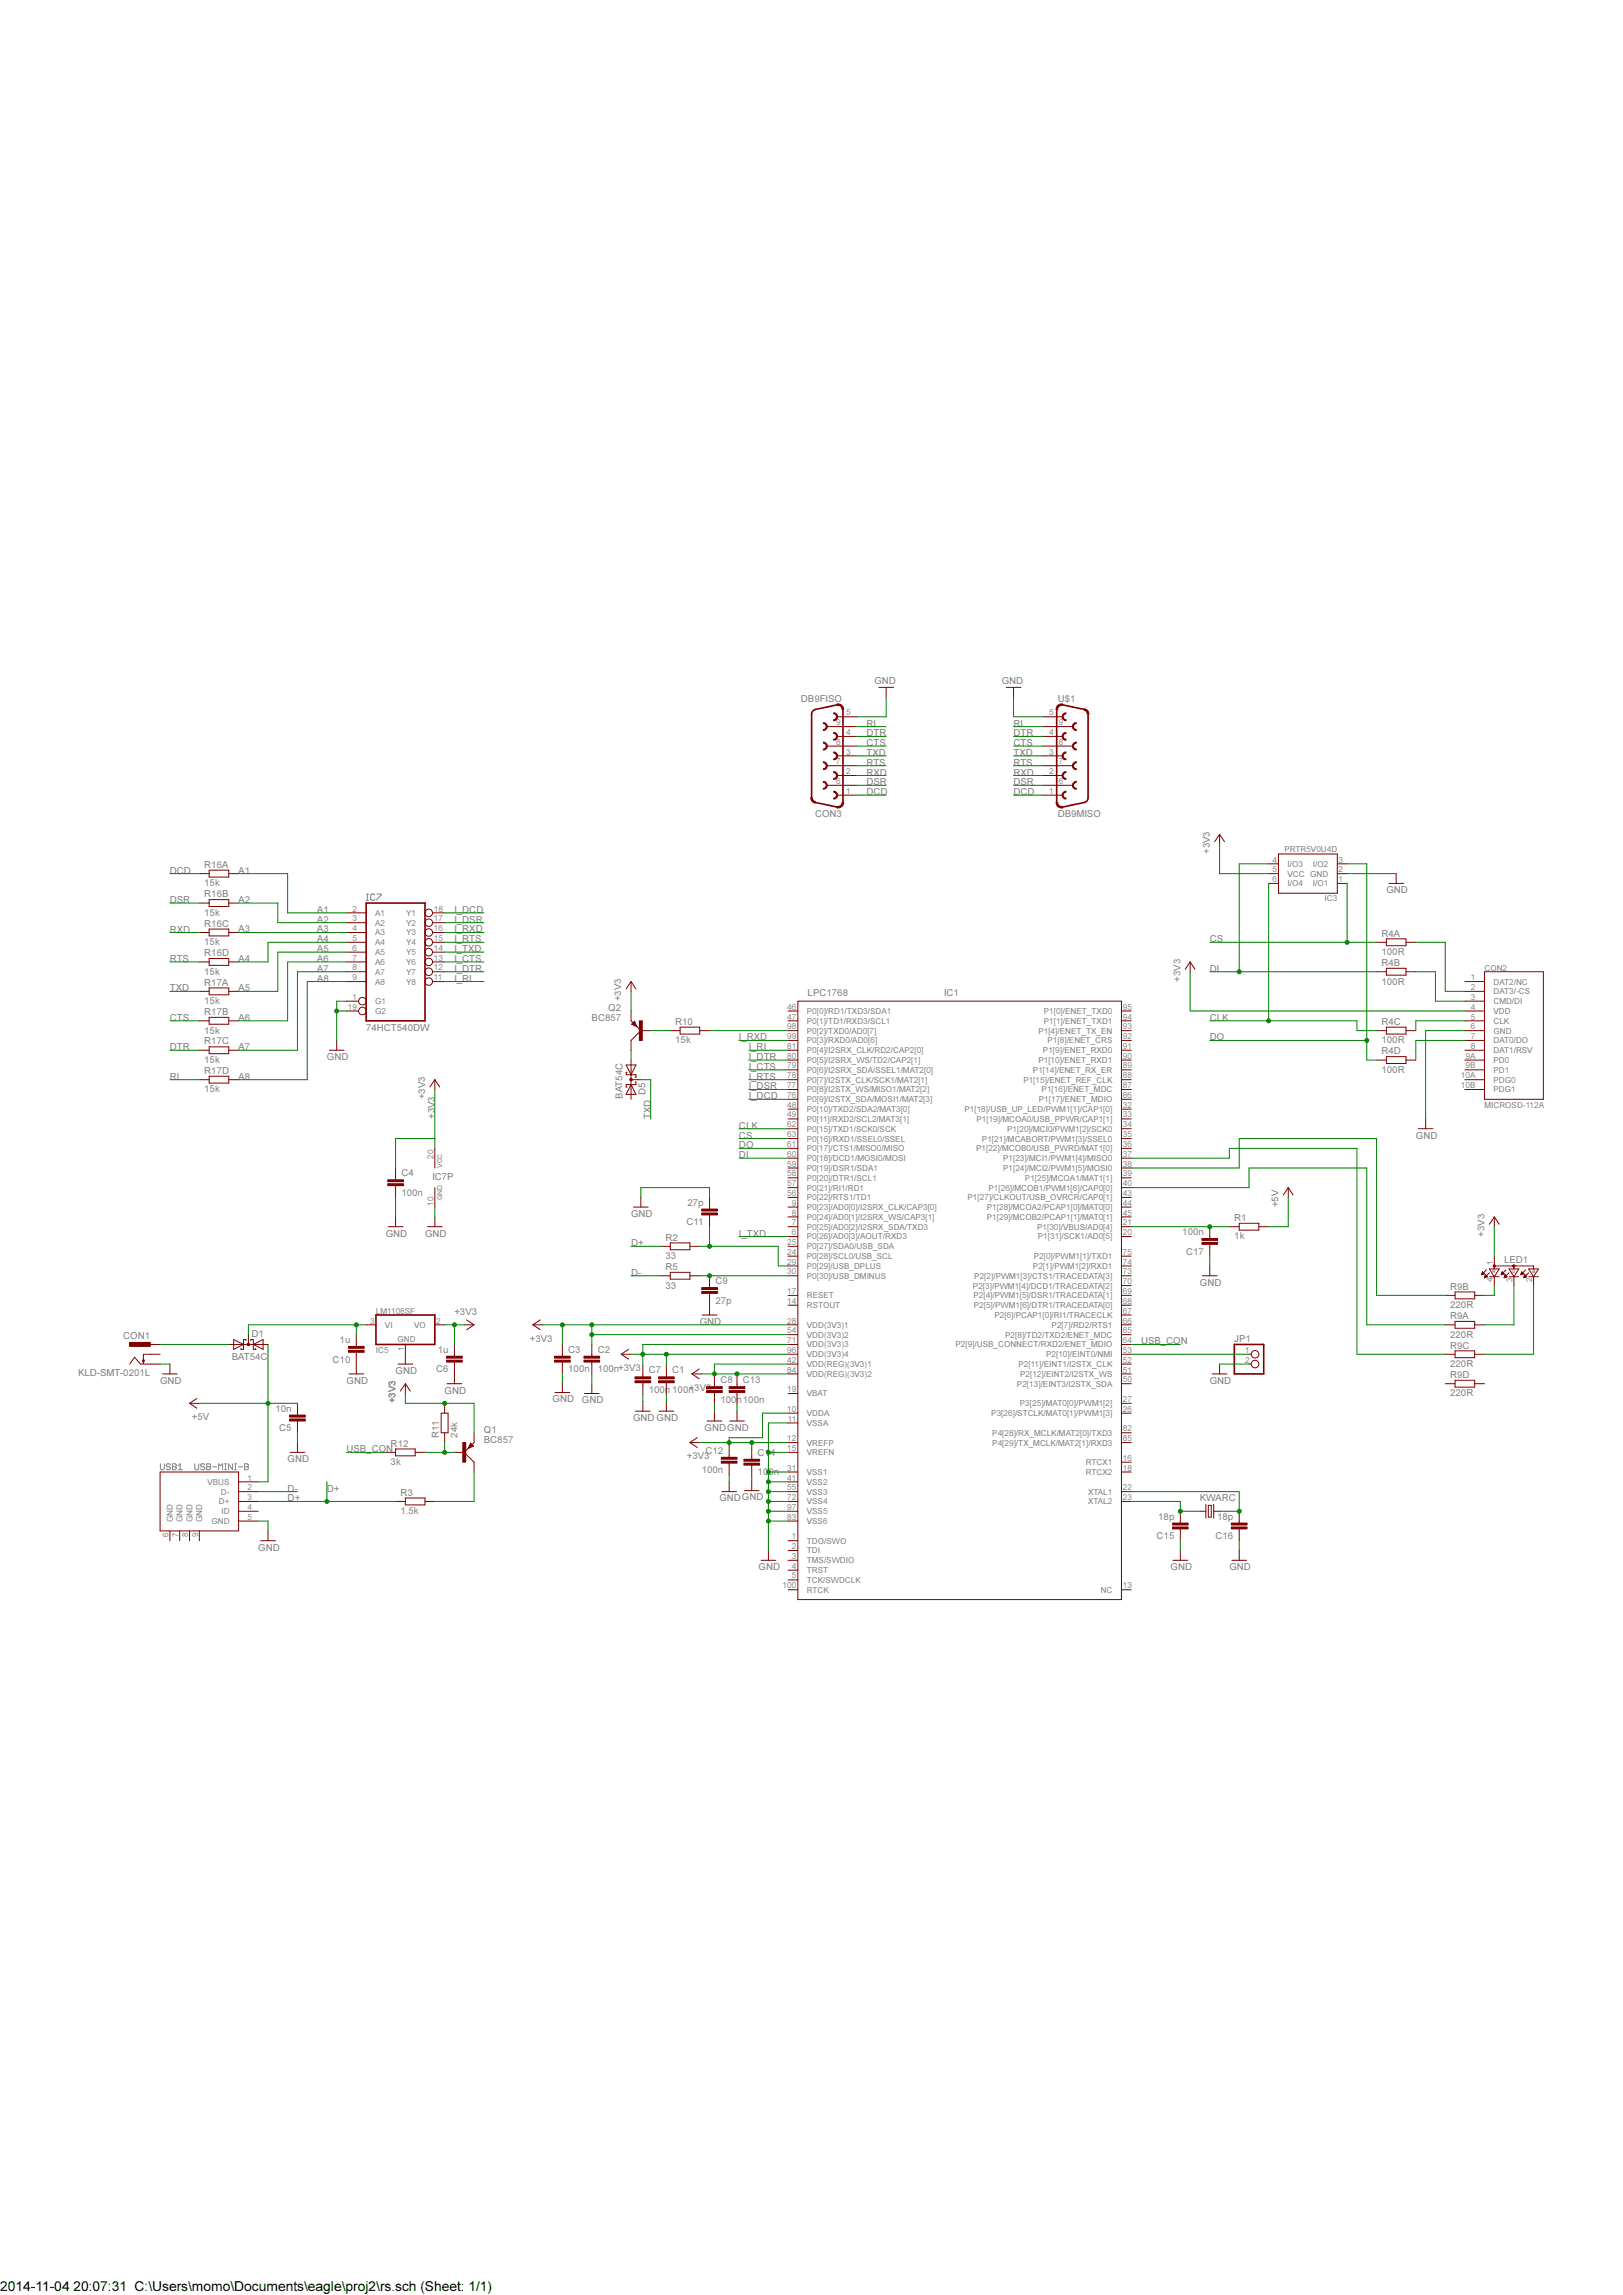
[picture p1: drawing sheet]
<svg xmlns="http://www.w3.org/2000/svg" width="420mm" height="594mm" viewBox="0 0 420 594" stroke-linecap="round" stroke-linejoin="round" font-family="sans-serif">
<defs><g id="words">
<text font-size="3.6" x="0" y="593">2014-11-04 20:07:31 C:\Users\momo\Documents\eagle\proj2\rs.sch (Sheet: 1/1)</text>
<g font-size="2.5" fill="#808080">
<text x="226.4" y="177.2">GND</text>
<text x="259.3" y="177.2">GND</text>
<text x="207.3" y="181.6">DB9FISO</text>
<text x="273.8" y="181.7">U$1</text>
<text x="224.3" y="190.6">DTR</text>
<text x="224.3" y="188.1">RI</text>
<text x="262.4" y="188.1">RI</text>
<text x="262.4" y="190.6">DTR</text>
<text x="224.3" y="195.7">TXD</text>
<text x="224.3" y="193.2">CTS</text>
<text x="262.4" y="195.7">TXD</text>
<text x="262.4" y="193.2">CTS</text>
<text x="224.3" y="200.7">RXD</text>
<text x="224.3" y="203.3">DSR</text>
<text x="224.3" y="198.2">RTS</text>
<text x="262.4" y="198.2">RTS</text>
<text x="262.4" y="200.7">RXD</text>
<text x="262.4" y="203.3">DSR</text>
<text x="224.3" y="205.8">DCD</text>
<text x="262.4" y="205.8">DCD</text>
<text x="211" y="211.4">CON3</text>
<text x="273.8" y="211.5">DB9MISO</text>
<text x="313.2" y="221.1" transform="rotate(-90 313.2 221.1)">+3V3</text>
<text x="44" y="226.1">DCD</text>
<text x="52.9" y="224.7">R16A</text>
<text x="61.8" y="226.1">A1</text>
<text x="44" y="233.8">DSR</text>
<text x="52.9" y="229.4">15k</text>
<text x="52.9" y="232.3">R16B</text>
<text x="61.8" y="233.8">A2</text>
<text x="358.9" y="231.2">GND</text>
<text x="52.9" y="237.1">15k</text>
<text x="52.9" y="239.9">R16C</text>
<text x="82.1" y="236.3">A1</text>
<text x="82.1" y="238.8">A2</text>
<text x="117.6" y="238.8">I_DSR</text>
<text x="117.6" y="236.3">I_DCD</text>
<text x="44" y="241.4">RXD</text>
<text x="52.9" y="244.7">15k</text>
<text x="61.8" y="241.4">A3</text>
<text x="82.1" y="243.9">A4</text>
<text x="82.1" y="241.4">A3</text>
<text x="117.6" y="241.4">I_RXD</text>
<text x="117.6" y="243.9">I_RTS</text>
<text x="313.2" y="243.9">CS</text>
<text x="357.6" y="242.4">R4A</text>
<text x="44" y="249">RTS</text>
<text x="52.9" y="247.5">R16D</text>
<text x="61.8" y="249">A4</text>
<text x="82.1" y="246.5">A5</text>
<text x="82.1" y="249">A6</text>
<text x="82.1" y="251.5">A7</text>
<text x="117.6" y="249">I_CTS</text>
<text x="117.6" y="246.5">I_TXD</text>
<text x="117.6" y="251.5">I_DTR</text>
<text x="313.2" y="251.5">DI</text>
<text x="357.6" y="247.2">100R</text>
<text x="357.6" y="250.1">R4B</text>
<text x="44" y="256.6">TXD</text>
<text x="52.9" y="252.3">15k</text>
<text x="52.9" y="255.1">R17A</text>
<text x="61.8" y="256.6">A5</text>
<text x="82.1" y="254.1">A8</text>
<text x="117.6" y="254.1">I_RI</text>
<text x="209.1" y="257.9">LPC1768</text>
<text x="244.4" y="257.9">IC1</text>
<text x="305.6" y="254.1" transform="rotate(-90 305.6 254.1)">+3V3</text>
<text x="357.6" y="254.8">100R</text>
<text x="52.9" y="259.9">15k</text>
<text x="52.9" y="262.8">R17B</text>
<text x="157.5" y="261.7">Q2</text>
<text x="160.8" y="259.2" transform="rotate(-90 160.8 259.2)">+3V3</text>
<text x="44" y="264.2">CTS</text>
<text x="52.9" y="267.5">15k</text>
<text x="61.8" y="264.2">A6</text>
<text x="94.8" y="266.8">74HCT540DW</text>
<text x="153.2" y="264.2">BC857</text>
<text x="174.8" y="265.3">R10</text>
<text x="191.3" y="269.3">I_RXD</text>
<text x="313.2" y="264.2">CLK</text>
<text x="313.2" y="269.3">DO</text>
<text x="357.6" y="265.3">R4C</text>
<text x="44" y="271.9">DTR</text>
<text x="52.9" y="275.2">15k</text>
<text x="52.9" y="270.3">R17C</text>
<text x="61.8" y="271.9">A7</text>
<text x="84.6" y="274.4">GND</text>
<text x="174.8" y="270.1">15k</text>
<text x="193.8" y="274.4">I_DTR</text>
<text x="193.8" y="271.9">I_RI</text>
<text x="357.6" y="270.1">100R</text>
<text x="357.6" y="272.9">R4D</text>
<text x="44" y="279.5">RI</text>
<text x="52.9" y="278">R17D</text>
<text x="61.8" y="279.5">A8</text>
<text x="193.8" y="276.9">I_CTS</text>
<text x="193.8" y="279.5">I_RTS</text>
<text x="357.6" y="277.7">100R</text>
<text x="52.9" y="282.8">15k</text>
<text x="110" y="284.6" transform="rotate(-90 110 284.6)">+3V3</text>
<text x="161.2" y="284.4" transform="rotate(-90 161.2 284.4)">BAT54C</text>
<text x="167.1" y="283.5" transform="rotate(-90 167.1 283.5)">D5</text>
<text x="193.8" y="282">I_DSR</text>
<text x="193.8" y="284.6">I_DCD</text>
<text x="112.6" y="289.6" transform="rotate(-90 112.6 289.6)">+3V3</text>
<text x="168.4" y="289.6" transform="rotate(-90 168.4 289.6)">TXD</text>
<text x="191.3" y="292.2">CLK</text>
<text x="191.3" y="294.7">CS</text>
<text x="191.3" y="299.8">DI</text>
<text x="191.3" y="297.3">DO</text>
<text x="366.5" y="294.7">GND</text>
<text x="103.9" y="304.5">C4</text>
<text x="111.9" y="305.5">IC7P</text>
<text x="103.9" y="309.6">100n</text>
<text x="163.4" y="315">GND</text>
<text x="177.7" y="317.2">C11</text>
<text x="178" y="312.1">27p</text>
<text x="319.5" y="316.1">R1</text>
<text x="331" y="312.5" transform="rotate(-90 331 312.5)">+5V</text>
<text x="99.9" y="320.1">GND</text>
<text x="110" y="320.1">GND</text>
<text x="163.4" y="322.6">D+</text>
<text x="172.3" y="321.1">R2</text>
<text x="191.3" y="320.1">I_TXD</text>
<text x="306.1" y="319.7">100n</text>
<text x="319.5" y="320.8">1k</text>
<text x="384.3" y="320.1" transform="rotate(-90 384.3 320.1)">+3V3</text>
<text x="172.3" y="328.8">R5</text>
<text x="172.3" y="325.9">33</text>
<text x="307" y="324.8">C17</text>
<text x="389.4" y="326.9">LED1</text>
<text x="163.4" y="330.2">D-</text>
<text x="172.3" y="333.5">33</text>
<text x="185.2" y="332.4">C9</text>
<text x="310.6" y="332.8">GND</text>
<text x="375.4" y="333.8">R9B</text>
<text x="117.6" y="340.4">+3V3</text>
<text x="185.2" y="337.5">27p</text>
<text x="375.4" y="338.6">220R</text>
<text x="375.4" y="341.5">R9A</text>
<text x="31.9" y="346.5">CON1</text>
<text x="65.1" y="346">D1</text>
<text x="87.9" y="347.6">1u</text>
<text x="137.2" y="347.3">+3V3</text>
<text x="181.1" y="342.9">GND</text>
<text x="319.5" y="347.4">JP1</text>
<text x="375.4" y="346.2">220R</text>
<text x="60" y="352">BAT54C</text>
<text x="86.1" y="352.7">C10</text>
<text x="113.3" y="350.2">1u</text>
<text x="147.1" y="350.2">C3</text>
<text x="154.7" y="350.2">C2</text>
<text x="295.4" y="348">USB_CON</text>
<text x="375.4" y="353.9">220R</text>
<text x="375.4" y="349.1">R9C</text>
<text x="20.2" y="356.2">KLD-SMT-0201L</text>
<text x="41.4" y="358.2">GND</text>
<text x="89.7" y="358.2">GND</text>
<text x="102.4" y="355.6">GND</text>
<text x="112.9" y="355.3">C6</text>
<text x="147.1" y="355.3">100n</text>
<text x="154.7" y="355.3">100n+3V3</text>
<text x="167.9" y="355.5">C7</text>
<text x="174" y="355.5">C1</text>
<text x="178.3" y="360">+3V3</text>
<text x="186.5" y="358.1">C8</text>
<text x="192.3" y="358.1">C13</text>
<text x="313.2" y="358.2">GND</text>
<text x="375.4" y="356.7">R9D</text>
<text x="71.3" y="365.4">10n</text>
<text x="102.4" y="363.3" transform="rotate(-90 102.4 363.3)">+3V3</text>
<text x="115.1" y="360.7">GND</text>
<text x="143" y="363">GND</text>
<text x="150.7" y="363.3">GND</text>
<text x="167.9" y="360.6">100n 100n</text>
<text x="186.5" y="363.1">100n100n</text>
<text x="375.4" y="361.5">220R</text>
<text x="49.7" y="367.6">+5V</text>
<text x="72.3" y="370.5">C5</text>
<text x="125.3" y="370.9">Q1</text>
<text x="163.9" y="367.8">GND GND</text>
<text x="182.4" y="370.4">GNDGND</text>
<text x="89.7" y="376">USB_CON</text>
<text x="101.1" y="374.5">R12</text>
<text x="113.6" y="372.2" transform="rotate(-90 113.6 372.2)">R11</text>
<text x="118.4" y="372.2" transform="rotate(-90 118.4 372.2)">24k</text>
<text x="125.3" y="373.4">BC857</text>
<text x="177.8" y="377.7">+3V3</text>
<text x="182.6" y="376.3">C12</text>
<text x="196.1" y="376.9">C14</text>
<text x="74.5" y="378.5">GND</text>
<text x="101.1" y="379.3">3k</text>
<text x="181.7" y="381.4">100n</text>
<text x="196.1" y="381.9">100n</text>
<text x="74.5" y="386.1">D-</text>
<text x="74.5" y="388.7">D+</text>
<text x="84.6" y="386.1">D+</text>
<text x="103.7" y="387.1">R3</text>
<text x="186.2" y="388.7">GNDGND</text>
<text x="310.6" y="388.7">KWARC</text>
<text x="103.7" y="392">1.5k</text>
<text x="299.8" y="393.4">18p</text>
<text x="315.1" y="393.4">18p</text>
<text x="66.8" y="401.4">GND</text>
<text x="299.4" y="398.4">C15</text>
<text x="314.7" y="398.4">C16</text>
<text x="196.4" y="406.4">GND</text>
<text x="303" y="406.4">GND</text>
<text x="318.3" y="406.4">GND</text>
</g>
<g font-size="2.1" fill="#808080">
<text x="219" y="185.2">5</text>
<text x="271.6" y="185.2">5</text>
<text x="216.5" y="187.7">9</text>
<text x="219" y="190.2">4</text>
<text x="271.6" y="190.2">4</text>
<text x="274.1" y="187.7">9</text>
<text x="216.5" y="197.9">7</text>
<text x="216.5" y="192.8">8</text>
<text x="219" y="195.3">3</text>
<text x="271.6" y="195.3">3</text>
<text x="274.1" y="192.8">8</text>
<text x="274.1" y="197.9">7</text>
<text x="216.5" y="202.9">6</text>
<text x="219" y="200.4">2</text>
<text x="271.6" y="200.4">2</text>
<text x="274.1" y="202.9">6</text>
<text x="219" y="205.5">1</text>
<text x="271.6" y="205.5">1</text>
<text x="332.5" y="220.6">PRTR5V0U4D</text>
<text x="329.4" y="225.8">5</text>
<text x="329.4" y="223.3">4</text>
<text x="333.3" y="226.9">VCC GND</text>
<text x="333.3" y="224.4">I/O3</text>
<text x="339.9" y="224.4">I/O2</text>
<text x="346.5" y="223.3">3</text>
<text x="346.5" y="225.8">2</text>
<text x="329.4" y="228.3">6</text>
<text x="333.3" y="229.4">I/O4</text>
<text x="339.9" y="229.4">I/O1</text>
<text x="342.9" y="233.3">IC3</text>
<text x="346.5" y="228.3">1</text>
<text x="91.3" y="236">2</text>
<text x="91.3" y="238.5">3</text>
<text x="97.1" y="237.1">A1</text>
<text x="97.1" y="239.6">A2</text>
<text x="105.1" y="239.6">Y2</text>
<text x="105.1" y="237.1">Y1</text>
<text x="112.4" y="238.5">17</text>
<text x="112.4" y="236">18</text>
<text x="91.3" y="241">4</text>
<text x="91.3" y="243.6">5</text>
<text x="97.1" y="242.1">A3</text>
<text x="97.1" y="244.7">A4</text>
<text x="105.1" y="244.7">Y4</text>
<text x="105.1" y="242.1">Y3</text>
<text x="112.4" y="243.6">15</text>
<text x="112.4" y="241">16</text>
<text x="91.3" y="246.1">6</text>
<text x="91.3" y="248.7">7</text>
<text x="91.3" y="251.2">8</text>
<text x="97.1" y="247.2">A5</text>
<text x="97.1" y="249.8">A6</text>
<text x="105.1" y="249.8">Y6</text>
<text x="105.1" y="247.2">Y5</text>
<text x="112.4" y="251.2">12</text>
<text x="112.4" y="248.7">13</text>
<text x="112.4" y="246.1">14</text>
<text x="384.3" y="251.3">CON2</text>
<text x="91.3" y="253.7">9</text>
<text x="97.1" y="252.3">A7</text>
<text x="97.1" y="254.8">A8</text>
<text x="105.1" y="254.8">Y8</text>
<text x="105.1" y="252.3">Y7</text>
<text x="112.4" y="253.7">11</text>
<text x="380.8" y="253.7">1</text>
<text x="380.8" y="256.3">2</text>
<text x="386.6" y="254.8">DAT2/NC</text>
<text x="386.6" y="257.4">DAT3/-CS</text>
<text x="90.1" y="261.4">19</text>
<text x="91.3" y="258.8">1</text>
<text x="97.1" y="259.9">G1</text>
<text x="97.1" y="262.5">G2</text>
<text x="203.8" y="261.4">46</text>
<text x="203.8" y="263.9">47</text>
<text x="208.9" y="262.5">P0[0]/RD1/TXD3/SDA1</text>
<text x="270.2" y="262.5">P1[0]/ENET_TXD0</text>
<text x="290.7" y="263.9">94</text>
<text x="290.7" y="261.4">95</text>
<text x="380.8" y="258.8">3</text>
<text x="380.8" y="261.4">4</text>
<text x="380.8" y="263.9">5</text>
<text x="386.6" y="259.9">CMD/DI</text>
<text x="386.6" y="262.5">VDD</text>
<text x="203.8" y="266.4">98</text>
<text x="203.8" y="268.9">99</text>
<text x="208.9" y="265">P0[1]/TD1/RXD3/SCL1</text>
<text x="208.9" y="267.5">P0[2]/TXD0/AD0[7]</text>
<text x="268.8" y="267.5">P1[4]/ENET_TX_EN</text>
<text x="270.2" y="265">P1[1]/ENET_TXD1</text>
<text x="290.7" y="268.9">92</text>
<text x="290.7" y="266.4">93</text>
<text x="380.8" y="266.4">6</text>
<text x="380.8" y="268.9">7</text>
<text x="386.6" y="265">CLK</text>
<text x="386.6" y="267.5">GND</text>
<text x="203.8" y="274">80</text>
<text x="203.8" y="271.5">81</text>
<text x="208.9" y="275.2">P0[5]/I2SRX_WS/TD2/CAP2[1]</text>
<text x="208.9" y="272.6">P0[4]/I2SRX_CLK/RD2/CAP2[0]</text>
<text x="208.9" y="270.1">P0[3]/RXD0/AD0[6]</text>
<text x="268.8" y="275.2">P1[10]/ENET_RXD1</text>
<text x="270" y="272.6">P1[9]/ENET_RXD0</text>
<text x="271.2" y="270.1">P1[8]/ENET_CRS</text>
<text x="290.7" y="274">90</text>
<text x="290.7" y="271.5">91</text>
<text x="379.4" y="274">9A</text>
<text x="380.8" y="271.5">8</text>
<text x="386.6" y="270.1">DAT0/DO</text>
<text x="386.6" y="272.6">DAT1/RSV</text>
<text x="386.6" y="275.2">PD0</text>
<text x="203.8" y="281.6">77</text>
<text x="203.8" y="279.1">78</text>
<text x="203.8" y="276.6">79</text>
<text x="208.9" y="280.2">P0[7]/I2STX_CLK/SCK1/MAT2[1]</text>
<text x="208.9" y="277.7">P0[6]/I2SRX_SDA/SSEL1/MAT2[0]</text>
<text x="264.9" y="280.2">P1[15]/ENET_REF_CLK</text>
<text x="267.4" y="277.7">P1[14]/ENET_RX_ER</text>
<text x="290.7" y="281.6">87</text>
<text x="290.7" y="279.1">88</text>
<text x="290.7" y="276.6">89</text>
<text x="378.2" y="279.1">10A</text>
<text x="378.2" y="281.6">10B</text>
<text x="379.4" y="276.6">9B</text>
<text x="386.6" y="277.7">PD1</text>
<text x="386.6" y="280.2">PDG0</text>
<text x="203.8" y="286.7">48</text>
<text x="203.8" y="284.2">76</text>
<text x="208.9" y="287.9">P0[10]/TXD2/SDA2/MAT3[0]</text>
<text x="208.9" y="285.3">P0[9]/I2STX_SDA/MOSI1/MAT2[3]</text>
<text x="208.9" y="282.8">P0[8]/I2STX_WS/MISO1/MAT2[2]</text>
<text x="249.7" y="287.9">P1[18]/USB_UP_LED/PWM1[1]/CAP1[0]</text>
<text x="268.9" y="285.3">P1[17]/ENET_MDIO</text>
<text x="269.7" y="282.8">P1[16]/ENET_MDC</text>
<text x="290.7" y="286.7">32</text>
<text x="290.7" y="284.2">86</text>
<text x="384.3" y="286.9">MICROSD-112A</text>
<text x="386.6" y="282.8">PDG1</text>
<text x="203.8" y="289.3">49</text>
<text x="203.8" y="291.8">62</text>
<text x="208.9" y="290.4">P0[11]/RXD2/SCL2/MAT3[1]</text>
<text x="208.9" y="292.9">P0[15]/TXD1/SCK0/SCK</text>
<text x="252.8" y="290.4">P1[19]/MCOA0/USB_PPWR/CAP1[1]</text>
<text x="260.7" y="292.9">P1[20]/MCI0/PWM1[2]/SCK0</text>
<text x="290.7" y="289.3">33</text>
<text x="290.7" y="291.8">34</text>
<text x="112.2" y="300" transform="rotate(-90 112.2 300)">20</text>
<text x="203.8" y="299.4">60</text>
<text x="203.8" y="296.9">61</text>
<text x="203.8" y="294.3">63</text>
<text x="208.9" y="298">P0[17]/CTS1/MISO0/MISO</text>
<text x="208.9" y="295.5">P0[16]/RXD1/SSEL0/SSEL</text>
<text x="252.7" y="298">P1[22]/MCOB0/USB_PWRD/MAT1[0]</text>
<text x="254.2" y="295.5">P1[21]/MCABORT/PWM1[3]/SSEL0</text>
<text x="290.7" y="294.3">35</text>
<text x="290.7" y="296.9">36</text>
<text x="290.7" y="299.4">37</text>
<text x="203.8" y="304.5">58</text>
<text x="203.8" y="302">59</text>
<text x="208.9" y="305.6">P0[20]/DTR1/SCL1</text>
<text x="208.9" y="303.1">P0[19]/DSR1/SDA1</text>
<text x="208.9" y="300.6">P0[18]/DCD1/MOSI0/MOSI</text>
<text x="259.7" y="300.6">P1[23]/MCI1/PWM1[4]/MISO0</text>
<text x="259.7" y="303.1">P1[24]/MCI2/PWM1[5]/MOSI0</text>
<text x="265.3" y="305.6">P1[25]/MCOA1/MAT1[1]</text>
<text x="290.7" y="302">38</text>
<text x="290.7" y="304.5">39</text>
<text x="203.8" y="309.6">56</text>
<text x="203.8" y="307">57</text>
<text x="208.9" y="310.7">P0[22]/RTS1/TD1</text>
<text x="208.9" y="308.2">P0[21]/RI1/RD1</text>
<text x="250.5" y="310.7">P1[27]/CLKOUT/USB_OVRCR/CAP0[1]</text>
<text x="255.9" y="308.2">P1[26]/MCOB1/PWM1[6]/CAP0[0]</text>
<text x="290.7" y="307">40</text>
<text x="290.7" y="309.6">43</text>
<text x="112.2" y="312.1" transform="rotate(-90 112.2 312.1)">10</text>
<text x="205" y="317.2">7</text>
<text x="205" y="314.7">8</text>
<text x="205" y="312.1">9</text>
<text x="208.9" y="315.8">P0[24]/AD0[1]/I2SRX_WS/CAP3[1]</text>
<text x="208.9" y="313.3">P0[23]/AD0[0]/I2SRX_CLK/CAP3[0]</text>
<text x="255.5" y="313.3">P1[28]/MCOA2/PCAP1[0]/MAT0[0]</text>
<text x="255.5" y="315.8">P1[29]/MCOB2/PCAP1[1]/MAT0[1]</text>
<text x="290.7" y="317.2">21</text>
<text x="290.7" y="312.1">44</text>
<text x="290.7" y="314.7">45</text>
<text x="203.8" y="322.3">25</text>
<text x="205" y="319.7">6</text>
<text x="208.9" y="320.8">P0[26]/AD0[3]/AOUT/RXD3</text>
<text x="208.9" y="318.3">P0[25]/AD0[2]/I2SRX_SDA/TXD3</text>
<text x="208.9" y="323.4">P0[27]/SDA0/USB_SDA</text>
<text x="268.5" y="318.3">P1[30]/VBUS/AD0[4]</text>
<text x="268.7" y="320.8">P1[31]/SCK1/AD0[5]</text>
<text x="290.7" y="319.7">20</text>
<text x="203.8" y="324.8">24</text>
<text x="203.8" y="327.4">29</text>
<text x="203.8" y="329.9">30</text>
<text x="208.9" y="325.9">P0[28]/SCL0/USB_SCL</text>
<text x="208.9" y="328.5">P0[29]/USB_DPLUS</text>
<text x="267.4" y="328.5">P2[1]/PWM1[2]/RXD1</text>
<text x="267.6" y="325.9">P2[0]/PWM1[1]/TXD1</text>
<text x="290.7" y="329.9">73</text>
<text x="290.7" y="327.4">74</text>
<text x="290.7" y="324.8">75</text>
<text x="386.5" y="327.4" transform="rotate(-90 386.5 327.4)">1</text>
<text x="203.8" y="335">17</text>
<text x="208.9" y="331">P0[30]/USB_DMINUS</text>
<text x="251.9" y="333.5">P2[3]/PWM1[4]/DCD1/TRACEDATA[2]</text>
<text x="252.2" y="331">P2[2]/PWM1[3]/CTS1/TRACEDATA[3]</text>
<text x="290.7" y="335">69</text>
<text x="290.7" y="332.4">70</text>
<text x="386.5" y="331.8" transform="rotate(-90 386.5 331.8)">4</text>
<text x="391.6" y="331.8" transform="rotate(-90 391.6 331.8)">3</text>
<text x="396.6" y="331.8" transform="rotate(-90 396.6 331.8)">2</text>
<text x="97.3" y="340">LM1108SF</text>
<text x="203.8" y="337.5">14</text>
<text x="208.9" y="338.6">RSTOUT</text>
<text x="208.9" y="336.1">RESET</text>
<text x="252" y="336.1">P2[4]/PWM1[5]/DSR1/TRACEDATA[1]</text>
<text x="252.1" y="338.6">P2[5]/PWM1[6]/DTR1/TRACEDATA[0]</text>
<text x="257.4" y="341.2">P2[6]/PCAP1[0]/RI1/TRACECLK</text>
<text x="290.7" y="340.1">67</text>
<text x="290.7" y="337.5">68</text>
<text x="95.8" y="342.6">3</text>
<text x="99.7" y="343.7">VI</text>
<text x="102.9" y="347.3">GND</text>
<text x="107.2" y="343.7">VO</text>
<text x="112.9" y="342.6">2</text>
<text x="203.8" y="342.6">28</text>
<text x="203.8" y="345.1">54</text>
<text x="203.8" y="347.7">71</text>
<text x="208.9" y="343.7">VDD(3V3)1</text>
<text x="208.9" y="346.2">VDD(3V3)2</text>
<text x="260.2" y="346.2">P2[8]/TD2/TXD2/ENET_MDC</text>
<text x="272.2" y="343.7">P2[7]/RD2/RTS1</text>
<text x="290.7" y="347.7">64</text>
<text x="290.7" y="345.1">65</text>
<text x="290.7" y="342.6">66</text>
<text x="97.3" y="350.2">IC5</text>
<text x="104.6" y="349.6" transform="rotate(-90 104.6 349.6)">1</text>
<text x="203.8" y="352.8">42</text>
<text x="203.8" y="350.2">96</text>
<text x="208.9" y="353.9">VDD(REG)(3V3)1</text>
<text x="208.9" y="348.8">VDD(3V3)3</text>
<text x="208.9" y="351.3">VDD(3V3)4</text>
<text x="247.4" y="348.8">P2[9]/USB_CONNECT/RXD2/ENET_MDIO</text>
<text x="263.7" y="353.9">P2[11]/EINT1/I2STX_CLK</text>
<text x="270.8" y="351.3">P2[10]/EINT0/NMI</text>
<text x="290.7" y="352.8">52</text>
<text x="290.7" y="350.2">53</text>
<text x="322.4" y="350.2">1</text>
<text x="322.4" y="352.8">2</text>
<text x="203.8" y="355.3">84</text>
<text x="208.9" y="356.4">VDD(REG)(3V3)2</text>
<text x="263.3" y="358.9">P2[13]/EINT3/I2STX_SDA</text>
<text x="264.1" y="356.4">P2[12]/EINT2/I2STX_WS</text>
<text x="290.7" y="357.8">50</text>
<text x="290.7" y="355.3">51</text>
<text x="203.8" y="365.5">10</text>
<text x="203.8" y="360.4">19</text>
<text x="208.9" y="361.5">VBAT</text>
<text x="264" y="364">P3[25]/MAT0[0]/PWM1[2]</text>
<text x="290.7" y="365.5">26</text>
<text x="290.7" y="362.9">27</text>
<text x="204" y="368">11</text>
<text x="208.9" y="366.6">VDDA</text>
<text x="208.9" y="369.1">VSSA</text>
<text x="256.6" y="366.6">P3[26]/STCLK/MAT0[1]/PWM1[3]</text>
<text x="256.9" y="371.6">P4[28]/RX_MCLK/MAT2[0]/TXD3</text>
<text x="290.7" y="370.5">82</text>
<text x="203.8" y="373.1">12</text>
<text x="203.8" y="375.6">15</text>
<text x="208.9" y="374.2">VREFP</text>
<text x="208.9" y="376.7">VREFN</text>
<text x="256.9" y="374.2">P4[29]/TX_MCLK/MAT2[1]/RXD3</text>
<text x="290.7" y="373.1">85</text>
<text x="64.1" y="383.2">1</text>
<text x="203.8" y="380.7">31</text>
<text x="203.8" y="383.2">41</text>
<text x="208.9" y="381.8">VSS1</text>
<text x="281.1" y="379.3">RTCX1</text>
<text x="281.1" y="381.8">RTCX2</text>
<text x="290.7" y="378.2">16</text>
<text x="290.7" y="380.7">18</text>
<text x="53.7" y="384.3">VBUS</text>
<text x="56.7" y="389.4">D+</text>
<text x="57.2" y="386.9">D-</text>
<text x="64.1" y="385.8">2</text>
<text x="64.1" y="388.3">3</text>
<text x="203.8" y="385.8">55</text>
<text x="203.8" y="388.3">72</text>
<text x="208.9" y="384.3">VSS2</text>
<text x="208.9" y="386.9">VSS3</text>
<text x="208.9" y="389.4">VSS4</text>
<text x="281.7" y="386.9">XTAL1</text>
<text x="281.7" y="389.4">XTAL2</text>
<text x="290.7" y="385.8">22</text>
<text x="290.7" y="388.3">23</text>
<text x="44.7" y="394" transform="rotate(-90 44.7 394)">GND</text>
<text x="47.3" y="394" transform="rotate(-90 47.3 394)">GND</text>
<text x="49.8" y="394" transform="rotate(-90 49.8 394)">GND</text>
<text x="52.4" y="394" transform="rotate(-90 52.4 394)">GND</text>
<text x="54.7" y="394.5">GND</text>
<text x="57.3" y="392">ID</text>
<text x="64.1" y="390.8">4</text>
<text x="64.1" y="393.4">5</text>
<text x="203.8" y="393.4">83</text>
<text x="203.8" y="390.8">97</text>
<text x="208.9" y="394.5">VSS6</text>
<text x="208.9" y="392">VSS5</text>
<text x="43.6" y="397.8" transform="rotate(-90 43.6 397.8)">6</text>
<text x="46.2" y="397.8" transform="rotate(-90 46.2 397.8)">7</text>
<text x="48.7" y="397.8" transform="rotate(-90 48.7 397.8)">8</text>
<text x="51.3" y="397.8" transform="rotate(-90 51.3 397.8)">9</text>
<text x="205" y="398.4">1</text>
<text x="205" y="401">2</text>
<text x="208.9" y="399.6">TDO/SWO</text>
<text x="205" y="403.5">3</text>
<text x="205" y="406.1">4</text>
<text x="208.9" y="402.1">TDI</text>
<text x="208.9" y="404.7">TMS/SWDIO</text>
<text x="208.9" y="407.2">TRST</text>
<text x="202.6" y="411.1">100</text>
<text x="205" y="408.6">5</text>
<text x="208.9" y="409.7">TCK/SWDCLK</text>
<text x="208.9" y="412.3">RTCK</text>
<text x="284.9" y="412.3">NC</text>
<text x="290.7" y="411.1">13</text>
</g>
<g font-size="1.8" fill="#808080">
<text x="114.5" y="302.3" transform="rotate(-90 114.5 302.3)">VCC</text>
<text x="114.5" y="310.7" transform="rotate(-90 114.5 310.7)">GND</text>
</g>
<g font-size="1.1" fill="#800000">
<text x="386.3" y="329.5">R</text>
<text x="391.4" y="329.5">G</text>
<text x="396.7" y="329.5">B</text>
</g>
</g></defs>
<g fill="none" stroke="#808080" stroke-width=".26">
<path d="M94.9 233h.5M94.9 231.4h.5M95.1 231.4v1.6M97 231.7l-.2-.3h-.6l-.2 .3v1.1l.2 .2h.6l.2-.2M97.6 231.4h1.1v.3l-1.1 1.1v.2M41.5 378.9v1.3l.3 .2h.5l.2-.2v-1.3M44.1 379.2l-.2-.3h-.6l-.2 .5 .2 .3h.6l.2 .5-.2 .2h-.6l-.2-.2M44.6 378.9h.8l.2 .3-.2 .5 .2 .5-.2 .2h-.8zM44.6 379.7h.8M46.1 379.4l.6-.5v1.5M50.4 378.9v1.3l.3 .2h.5l.2-.2v-1.3M53 379.2l-.3-.3h-.5l-.3 .3 .3 .5h.5l.3 .2-.3 .5h-.5l-.3-.2"/>
<path d="M53.5 378.9h.8l.2 .3-.2 .5 .2 .5-.2 .2h-.8zM53.5 379.7h.8M55 379.7h1.1M58.1 378.9h.5M58.4 378.9v1.5M60.2 378.9v1.5l-1.1-1.5v1.5M60.7 378.9h.5M61 378.9v1.5M61.7 379.7h1.1M63.3 378.9h.8l.2 .3-.2 .5 .2 .5-.2 .2h-.8zM63.3 379.7h.8M46.1 380.4h1.1"/>
<path d="M56.6 380.4v-1.5l.5 .5 .5-.5v1.5M58.1 380.4h.5M60.7 380.4h.5"/>
</g>
<g fill="none" stroke="#800000" stroke-width=".26">
<path d="M51.6 226.1h2.5M51.6 233.8h2.5M54.1 225.3h5.1v1.7h-5.1zM54.1 232.9h5.1v1.8h-5.1zM59.2 226.1h2.6M59.2 233.8h2.6M89.7 236.3h5.1M89.7 238.8h5.1M112 236.3h3.1M112 238.8h3.1M328.4 226.1h2.6M328.4 228.7h2.6"/>
<path d="M328.4 223.6h2.6M331 221.1h15.2v10.1h-15.2zM346.2 226.1h2.5M346.2 228.7h2.5M346.2 223.6h2.5M359.5 228.7h3.8M361.4 226.1v2.6M51.6 241.4h2.5M51.6 249h2.5M51.6 256.6h2.5M54.1 240.5h5.1v1.8h-5.1zM54.1 248.1h5.1v1.8h-5.1z"/>
<path d="M54.1 255.7h5.1v1.8h-5.1zM59.2 241.4h2.6M59.2 249h2.6M59.2 256.6h2.6M89.7 259.2h3.1M89.7 241.4h5.1M89.7 249h5.1M89.7 243.9h5.1M89.7 251.5h5.1M89.7 246.5h5.1M89.7 254.1h5.1M112 241.4h3.1"/>
<path d="M112 249h3.1M112 243.9h3.1M112 251.5h3.1M112 246.5h3.1M112 254.1h3.1M206.5 259.2h83.8v154.9h-83.8zM356.4 243.9h2.5M356.4 251.5h2.5M358.9 243h5.1v1.8h-5.1zM358.9 250.7h5.1v1.7h-5.1zM364 243.9h2.5M364 251.5h2.5"/>
<path d="M51.6 264.2h2.5M51.6 279.5h2.5M51.6 271.9h2.5M54.1 263.4h5.1v1.7h-5.1zM54.1 271h5.1v1.8h-5.1zM54.1 278.6h5.1v1.8h-5.1zM59.2 264.2h2.6M59.2 279.5h2.6M59.2 271.9h2.6M85.3 271.9h3.8M87.2 269.3v2.6M89.7 261.7h3.1"/>
<path d="M204 261.7h2.5M204 264.2h2.5M204 279.5h2.5M204 276.9h2.5M204 274.4h2.5M204 271.9h2.5M204 269.3h2.5M204 266.8h2.5M290.3 261.7h2.6M290.3 264.2h2.6M290.3 279.5h2.6M290.3 276.9h2.6"/>
<path d="M290.3 274.4h2.6M290.3 271.9h2.6M290.3 269.3h2.6M290.3 266.8h2.6M356.4 274.4h2.5M358.9 273.5h5.1v1.8h-5.1zM364 274.4h2.5M204 287.1h2.5M204 289.6h2.5M204 292.2h2.5M204 294.7h2.5M204 297.3h2.5"/>
<path d="M204 299.8h2.5M204 284.6h2.5M204 282h2.5M290.3 287.1h2.6M290.3 289.6h2.6M290.3 292.2h2.6M290.3 294.7h2.6M290.3 297.3h2.6M290.3 299.8h2.6M290.3 284.6h2.6M290.3 282h2.6M367.2 292.2h3.8"/>
<path d="M369.1 289.6v2.6M204 317.5h2.5M204 315h2.5M204 312.5h2.5M204 302.3h2.5M204 304.9h2.5M204 307.4h2.5M204 310h2.5M290.3 317.5h2.6M290.3 315h2.6M290.3 312.5h2.6M290.3 302.3h2.6"/>
<path d="M290.3 304.9h2.6M290.3 307.4h2.6M290.3 310h2.6M204 320.1h2.5M204 337.9h2.5M204 335.3h2.5M204 325.2h2.5M204 322.6h2.5M204 327.7h2.5M204 330.2h2.5M290.3 320.1h2.6M290.3 337.9h2.6"/>
<path d="M290.3 335.3h2.6M290.3 325.2h2.6M290.3 327.7h2.6M290.3 330.2h2.6M290.3 332.8h2.6M311.3 330.2h3.8M313.2 327.7v2.5M94.8 342.9h2.5M103 353.1h3.8M104.9 348v5.1M112.6 342.9h2.5M145.6 357.9v2.6"/>
<path d="M172.5 355.9v.5M172.5 357.9v.5M204 342.9h2.5M204 353.1h2.5M204 355.6h2.5M204 350.6h2.5M204 345.5h2.5M204 348h2.5M290.3 342.9h2.6M290.3 353.1h2.6M290.3 358.2h2.6M290.3 355.6h2.6"/>
<path d="M290.3 350.6h2.6M290.3 345.5h2.6M290.3 348h2.6M290.3 340.4h2.6M75.1 376h3.8M77 373.4v2.6M143.7 360.5h3.8M204 365.8h2.5M204 368.3h2.5M204 373.4h2.5M204 376h2.5M204 360.7h2.5"/>
<path d="M290.3 365.8h2.6M290.3 373.4h2.6M290.3 378.5h2.6M290.3 363.3h2.6M290.3 370.9h2.6M204 398.8h2.5M204 381h2.5M204 386.1h2.5M204 388.7h2.5M204 383.6h2.5M204 393.7h2.5M204 391.2h2.5"/>
<path d="M290.3 381h2.6M290.3 386.1h2.6M290.3 388.7h2.6M197 403.9h3.8M198.9 401.4v2.5M204 401.4h2.5M204 403.9h2.5M204 406.4h2.5M204 409h2.5M204 411.5h2.5M290.3 411.5h2.6"/>
<circle cx="111" cy="236.3" r=".98"/>
<circle cx="111" cy="238.8" r=".98"/>
<circle cx="93.8" cy="259.2" r=".98"/>
<circle cx="111" cy="246.5" r=".98"/>
<circle cx="111" cy="254.1" r=".98"/>
<circle cx="111" cy="249" r=".98"/>
<circle cx="111" cy="243.9" r=".98"/>
<circle cx="111" cy="241.4" r=".98"/>
<circle cx="111" cy="251.5" r=".98"/>
<circle cx="93.8" cy="261.7" r=".98"/>
</g>
<path d="M94.8 233.8h15.2v30.4h-15.2zM97.3 340.4h15.3v7.6h-15.3z" fill="none" stroke="#800000" stroke-width=".42"/>
<path d="M170.5 357.4h4v.5h-4z" fill-rule="evenodd" fill="#800000"/>
<path d="M170.5 357.4h4v.5h-4z" fill="none" stroke="#800000" stroke-width=".26"/>
<path d="M170.5 356.4h4v.5h-4z" fill-rule="evenodd" fill="#800000"/>
<path d="M166.4 355.9v.5M166.4 357.9v.5M170.5 356.4h4v.5h-4zM172.5 353.4v2.5M172.5 358.4v2.6" fill="none" stroke="#800000" stroke-width=".26"/>
<path d="M164.4 357.4h4v.5h-4z" fill-rule="evenodd" fill="#800000"/>
<path d="M164.4 357.4h4v.5h-4z" fill="none" stroke="#800000" stroke-width=".26"/>
<path d="M164.4 356.4h4v.5h-4z" fill-rule="evenodd" fill="#800000"/>
<path d="M164.4 356.4h4v.5h-4zM166.4 353.4v2.5M166.4 358.4v2.6M185 358.4v.5M185 360.5v.5" fill="none" stroke="#800000" stroke-width=".26"/>
<path d="M182.9 360h4.1v.5h-4.1z" fill-rule="evenodd" fill="#800000"/>
<path d="M182.9 360h4.1v.5h-4.1z" fill="none" stroke="#800000" stroke-width=".26"/>
<path d="M182.9 358.9h4.1v.6h-4.1z" fill-rule="evenodd" fill="#800000"/>
<path d="M182.9 358.9h4.1v.6h-4.1zM185 355.9v2.5M185 361v2.5M188.8 376.7v.5M188.8 378.8v.5" fill="none" stroke="#800000" stroke-width=".26"/>
<path d="M186.7 378.2h4.1v.6h-4.1z" fill-rule="evenodd" fill="#800000"/>
<path d="M186.7 378.2h4.1v.6h-4.1z" fill="none" stroke="#800000" stroke-width=".26"/>
<path d="M186.7 377.2h4.1v.5h-4.1z" fill-rule="evenodd" fill="#800000"/>
<path d="M190.8 358.4v.5M186.7 377.2h4.1v.5h-4.1zM188.8 374.2v2.5M188.8 379.3v2.5M190.8 360.5v.5" fill="none" stroke="#800000" stroke-width=".26"/>
<path d="M188.8 360h4v.5h-4z" fill-rule="evenodd" fill="#800000"/>
<path d="M188.8 360h4v.5h-4z" fill="none" stroke="#800000" stroke-width=".26"/>
<path d="M188.8 358.9h4v.6h-4z" fill-rule="evenodd" fill="#800000"/>
<path d="M188.8 358.9h4v.6h-4zM190.8 355.9v2.5M190.8 361v2.5M194.6 377.2v.5M194.6 379.3v.5" fill="none" stroke="#800000" stroke-width=".26"/>
<path d="M192.6 378.8h4v.5h-4z" fill-rule="evenodd" fill="#800000"/>
<path d="M192.6 378.8h4v.5h-4z" fill="none" stroke="#800000" stroke-width=".26"/>
<path d="M192.6 377.7h4v.5h-4z" fill-rule="evenodd" fill="#800000"/>
<g fill="none" stroke="#800000" stroke-width=".26">
<path d="M33.6 353.1l1.2-1.8 1.6 1.8h2.5M36.9 352.1h.5l-.3 .7zM38.9 350.6h-1.8v2.2M170.6 365.3h3.8M172.5 362.8v2.5M192.6 377.7h4v.5h-4zM194.6 374.7v2.5M194.6 379.8v2.5M41.4 381h20.4v15.3h-20.4zM44 396.3v2.5M46.5 396.3v2.5M49.1 396.3v2.5"/>
<path d="M51.6 396.3v2.5M61.8 383.6h5M61.8 386.1h5M61.8 388.7h5M61.8 391.2h5M61.8 393.7h5"/>
</g>
<path d="M33.6 347.5h5.3v1h-5.3z" fill-rule="evenodd" fill="#800000"/>
<path d="M33.6 347.5h5.3v1h-5.3zM36.4 348h5M38.9 353.1h2.5M38.9 350.6h2.5M153.2 350.6v.5M153.2 352.6v.5" fill="none" stroke="#800000" stroke-width=".26"/>
<path d="M151.2 352.1h4v.5h-4z" fill-rule="evenodd" fill="#800000"/>
<path d="M151.2 352.1h4v.5h-4z" fill="none" stroke="#800000" stroke-width=".26"/>
<path d="M151.2 351.1h4v.5h-4z" fill-rule="evenodd" fill="#800000"/>
<path d="M145.6 350.6v.5M145.6 352.6v.5M151.2 351.1h4v.5h-4zM153.2 348v2.6M153.2 353.1v2.5" fill="none" stroke="#800000" stroke-width=".26"/>
<path d="M143.6 352.1h4v.5h-4z" fill-rule="evenodd" fill="#800000"/>
<path d="M143.6 352.1h4v.5h-4z" fill="none" stroke="#800000" stroke-width=".26"/>
<path d="M143.6 351.1h4v.5h-4z" fill-rule="evenodd" fill="#800000"/>
<path d="M117.6 350.6v.5M117.6 352.6v.5M143.6 351.1h4v.5h-4zM145.6 348v2.6M145.6 353.1v2.5" fill="none" stroke="#800000" stroke-width=".26"/>
<path d="M115.6 351.1h4.1v.5h-4.1z" fill-rule="evenodd" fill="#800000"/>
<path d="M115.6 351.1h4.1v.5h-4.1z" fill="none" stroke="#800000" stroke-width=".26"/>
<path d="M115.6 352.1h4.1v.5h-4.1z" fill-rule="evenodd" fill="#800000"/>
<path d="M92.2 348v.5M92.2 350.1v.5M115.6 352.1h4.1v.5h-4.1zM115.7 358.2h3.8M117.6 348v2.6M117.6 353.1v5.1" fill="none" stroke="#800000" stroke-width=".26"/>
<path d="M90.2 348.5h4.1v.5h-4.1z" fill-rule="evenodd" fill="#800000"/>
<path d="M90.2 348.5h4.1v.5h-4.1z" fill="none" stroke="#800000" stroke-width=".26"/>
<path d="M90.2 349.5h4.1v.6h-4.1z" fill-rule="evenodd" fill="#800000"/>
<g fill="none" stroke="#800000" stroke-width=".26">
<path d="M112.6 297.3v5M110.7 317.5h3.8M112.6 307.4v5.1M112.6 315v2.5M313.2 320.1v.5M313.2 322.1v.5M42.1 355.6h3.8M44 353.1v2.5M90.2 349.5h4.1v.6h-4.1zM90.3 355.6h3.8M92.2 345.5v2.5M92.2 350.6v5"/>
<path d="M67.5 398.8h3.8M69.4 396.3v2.5"/>
</g>
<path d="M311.1 320.6h4.1v.5h-4.1z" fill-rule="evenodd" fill="#800000"/>
<path d="M311.1 320.6h4.1v.5h-4.1z" fill="none" stroke="#800000" stroke-width=".26"/>
<path d="M311.1 321.6h4.1v.5h-4.1z" fill-rule="evenodd" fill="#800000"/>
<g fill="none" stroke="#800000" stroke-width=".26">
<path d="M379.2 254.1h5.1M379.2 256.6h5.1M379.2 259.2h5.1M384.3 251.5h15.2v33.1h-15.2zM379.2 261.7h5.1M379.2 264.2h5.1M379.2 266.8h5.1M379.2 269.3h5.1M379.2 271.9h5.1M379.2 274.4h5.1M379.2 276.9h5.1M379.2 279.5h5.1"/>
<path d="M379.2 282h5.1M313.2 317.5v2.6M311.1 321.6h4.1v.5h-4.1zM313.2 322.6v2.6M305.6 393.7v.6M305.6 395.8v.5M310.6 391.2h1.6M312.2 389.4v3.6M312.8 389.7h.8v3h-.8zM314.2 391.2h1.5M314.2 389.4v3.6"/>
</g>
<path d="M303.5 394.3h4.1v.5h-4.1z" fill-rule="evenodd" fill="#800000"/>
<path d="M303.5 394.3h4.1v.5h-4.1z" fill="none" stroke="#800000" stroke-width=".26"/>
<path d="M303.5 395.3h4.1v.5h-4.1z" fill-rule="evenodd" fill="#800000"/>
<path d="M303.5 395.3h4.1v.5h-4.1zM305.6 391.2v2.5M305.6 396.3v2.5M320.8 393.7v.6M320.8 395.8v.5" fill="none" stroke="#800000" stroke-width=".26"/>
<path d="M318.8 394.3h4v.5h-4z" fill-rule="evenodd" fill="#800000"/>
<path d="M318.8 394.3h4v.5h-4z" fill="none" stroke="#800000" stroke-width=".26"/>
<path d="M318.8 395.3h4v.5h-4z" fill-rule="evenodd" fill="#800000"/>
<path d="M102.4 304.9v.5M102.4 306.9v.5M318.8 395.3h4v.5h-4zM320.8 391.2v2.5M320.8 396.3v2.5M303.7 403.9h3.8M305.6 401.4v2.5M318.9 403.9h3.8M320.8 401.4v2.5" fill="none" stroke="#800000" stroke-width=".26"/>
<path d="M100.4 306.4h4v.5h-4z" fill-rule="evenodd" fill="#800000"/>
<path d="M100.4 306.4h4v.5h-4z" fill="none" stroke="#800000" stroke-width=".26"/>
<path d="M100.4 305.4h4v.5h-4z" fill-rule="evenodd" fill="#800000"/>
<path d="M100.4 305.4h4v.5h-4zM100.5 317.5h3.8M102.4 302.3v2.6M102.4 307.4v2.6M102.4 315v2.5M121.8 373.5l.8 .8-1.4 .6zM121.8 373.8l.5 .5-.8 .4zM121.8 374.1l.3 .2M122.7 373.4l-2.5 2.6 2.5 2.5" fill="none" stroke="#800000" stroke-width=".26"/>
<path d="M119.8 373.4h.8v5.1h-.8z" fill-rule="evenodd" fill="#800000"/>
<path d="M163.4 264.2l2.5 2.6-2.5 2.5M164.3 264.4l.6 1.4-1.4-.7zM164.3 264.6l.3 .9-.9-.4zM164.3 264.9l-.3 .2M117.6 376h2.6M119.8 373.4h.8v5.1h-.8zM122.7 370.9v2.5M122.7 378.5v2.5" fill="none" stroke="#800000" stroke-width=".26"/>
<path d="M165.5 264.2h.8v5.1h-.8z" fill-rule="evenodd" fill="#800000"/>
<path d="M163.4 261.7v2.5M163.4 269.3v2.6M165.5 264.2h.8v5.1h-.8zM165.9 266.8h2.5M183.7 332.8v.5M183.7 334.8v.5" fill="none" stroke="#800000" stroke-width=".26"/>
<path d="M181.7 334.3h4v.5h-4z" fill-rule="evenodd" fill="#800000"/>
<path d="M181.7 334.3h4v.5h-4z" fill="none" stroke="#800000" stroke-width=".26"/>
<path d="M181.7 333.3h4v.5h-4z" fill-rule="evenodd" fill="#800000"/>
<path d="M183.7 312.5v.5M183.7 314.5v.5M181.7 333.3h4v.5h-4zM183.7 330.2v2.6M183.7 335.3v2.6" fill="none" stroke="#800000" stroke-width=".26"/>
<path d="M181.7 313h4v.5h-4z" fill-rule="evenodd" fill="#800000"/>
<path d="M181.7 313h4v.5h-4z" fill="none" stroke="#800000" stroke-width=".26"/>
<path d="M181.7 314h4v.5h-4z" fill-rule="evenodd" fill="#800000"/>
<path d="M164 312.5h3.8M165.9 310v2.5M181.7 314h4v.5h-4zM183.7 310v2.5M183.7 315v2.5M183.7 337.9v2.5M181.8 340.4h3.8M77 365.8v.5M77 367.8v.5" fill="none" stroke="#800000" stroke-width=".26"/>
<path d="M75 366.3h4v.5h-4z" fill-rule="evenodd" fill="#800000"/>
<path d="M75 366.3h4v.5h-4z" fill="none" stroke="#800000" stroke-width=".26"/>
<path d="M75 367.3h4v.5h-4z" fill-rule="evenodd" fill="#800000"/>
<g fill="none" stroke="#800000" stroke-width=".26">
<path d="M374.1 335.3h2.6M376.7 334.4h5.1v1.8h-5.1zM381.8 335.3h2.5M384.8 328.7l-.9 .9M385.6 330.5h2.5M385.6 328.5h2.5l-1.3 2zM385.6 329.5l-.9 .9M386.8 328.5v-.8h10.2v.8M389.9 328.7l-.9 .9M390.7 330.5h2.5M390.7 328.5h2.5l-1.3 2zM390.7 329.5l-.9 .9"/>
<path d="M391.9 327.7v.8M395 328.7l-.9 .9M395.7 328.5h2.6l-1.3 2zM395.7 330.5h2.6M395.7 329.5l-.9 .9M374.1 342.9h2.6M374.1 350.6h2.6M374.1 358.2h2.6M376.7 342.1h5.1v1.7h-5.1zM376.7 349.7h5.1v1.8h-5.1zM376.7 357.3h5.1v1.8h-5.1zM381.8 342.9h2.5"/>
<path d="M381.8 350.6h2.5M381.8 358.2h2.5M75 367.3h4v.5h-4zM77 363.3v2.5M77 368.3v2.6"/>
</g>
<path d="M386.6 327.5h.5v.4h-.5l-.1-.2h.4h-.4z" fill-rule="evenodd" fill="#800000"/>
<path d="M386.6 327.5h.5v.4h-.5l-.1-.2h.4h-.4z" fill="none" stroke="#800000" stroke-width=".26"/>
<path d="M391.7 327.5h.4v.4h-.4l-.1-.2h.4h-.4z" fill-rule="evenodd" fill="#800000"/>
<g fill="none" stroke="#800000" stroke-width=".26">
<path d="M173.5 266.8h2.6M176.1 265.9h5v1.8h-5zM181.1 266.8h2.6M383.6 329.9h.2M383.6 329.8h.4M383.6 329.7h.7M383.7 329.6h.5M383.7 329.6h.4M383.7 329.5h.3M383.8 329.4h.1M383.8 329.3h.1M383.8 329.2l.5 .5-.8 .3z"/>
<path d="M384.3 330.7h.1M384.3 330.6h.4M384.4 330.5h.6M384.4 330.4h.5M384.5 330.3h.3M384.5 330.2h.2M384.5 330.1h.1M384.6 330h.1M384.6 330l.5 .5-.8 .3zM386.8 325.2v2.5M386.8 330.2v2.6M388.7 329.9h.2"/>
<path d="M388.7 329.8h.4M388.7 329.7h.7M388.7 329.6h.6M388.7 329.6h.5M388.8 329.5h.3M388.8 329.4h.2M388.8 329.3h.1M388.9 329.2l.5 .5-.8 .3zM389.4 330.7h.1M389.4 330.6h.4M389.5 330.5h.6M389.5 330.4h.5"/>
<path d="M389.6 330.3h.3M389.6 330.2h.2M389.6 330.1h.1M389.6 330h.1M389.6 330l.5 .5-.7 .3zM391.7 327.5h.4v.4h-.4l-.1-.2h.4h-.4zM391.9 330.2v2.6M393.7 329.9h.3M393.7 329.8h.5M393.8 329.7h.7M393.8 329.6h.6M393.8 329.6h.5"/>
<path d="M393.9 329.5h.3M393.9 329.4h.2M393.9 329.3h.1M394 329.2l.5 .5-.8 .3zM394.5 330.7h.1M394.5 330.6h.3M394.5 330.5h.6M394.6 330.4h.5M394.6 330.3h.4M394.6 330.2h.3M394.7 330.1h.1M394.7 330l.5 .5-.7 .3z"/>
<path d="M394.7 330h.1M397 330.2v2.6M60.5 346.8l2.5 1.2-2.5 1.3zM61.8 348h5M63.7 347v-.2h-.7v2.5h-.6v-.3M64.9 347v-.2h.7v2.5h.6v-.3M65.6 348l2.5-1.2v2.5zM99.9 376h2.5M102.4 375.1h5.1v1.8h-5.1zM107.5 376h2.5M114.2 365.8h1.8v5.1h-1.8zM115.1 363.3v2.5"/>
<path d="M115.1 370.9v2.5M102.4 388.7h2.5M104.9 387.8h5.1v1.8h-5.1zM110 388.7h2.6"/>
</g>
<path d="M64.1 347.8h.5v.5h-.5z" fill-rule="evenodd" fill="#800000"/>
<path d="M162.1 275.7h2.5l-1.2 2.5zM162.3 277.6h-.2v.6h2.5v.6h-.2M163.4 276.9v5.1M163.4 280.8l1.2 2.5h-2.5zM164.4 280.1h.2v.7h-2.5v.6h.2M59.2 348h2.6M64.1 347.8h.5v.5h-.5zM64.3 345.5v2.5M66.8 348h2.6" fill="none" stroke="#800000" stroke-width=".26"/>
<path d="M163.1 279.2h.5v.5h-.5z" fill-rule="evenodd" fill="#800000"/>
<g fill="none" stroke="#800000" stroke-width=".26">
<path d="M315.7 216v2.5M315.7 216l1.3 1.9M315.7 216l-1.2 1.9M163.4 254.1v2.5M163.4 254.1l1.2 1.9M163.4 254.1l-1.3 1.9M308.1 249l1.3 1.9M308.1 249l-1.3 1.9M308.1 249v2.5M163.1 279.2h.5v.5h-.5zM163.4 274.4v2.5M163.4 279.5h2.5"/>
<path d="M356.4 266.8h2.5M358.9 265.9h5.1v1.8h-5.1zM364 266.8h2.5M163.4 282v2.6M318.3 317.5h2.5M320.8 316.7h5.1v1.7h-5.1zM325.9 317.5h2.5M333.5 307.4l1.3 1.9M333.5 307.4l-1.3 1.9M333.5 307.4v2.6M386.8 315l1.3 1.9M386.8 315l-1.2 1.9"/>
<path d="M386.8 315v2.5M171 322.6h2.5M171 330.2h2.5M173.5 321.7h5.1v1.8h-5.1zM173.5 329.4h5.1v1.7h-5.1zM178.6 322.6h2.5M178.6 330.2h2.5M104.9 358.2l1.3 1.9M104.9 358.2l-1.2 1.9M104.9 358.2v2.5M120.2 342.9h2.5M120.8 341.7l1.9 1.2"/>
<path d="M122.7 342.9l-1.9 1.3M138 342.9h2.5M138 342.9l1.9 1.3M139.9 341.7l-1.9 1.2M153.2 358.2v2.5M160.8 350.6h2.6M160.8 350.6l1.9 1.2M162.7 349.3l-1.9 1.3M179.1 355.6h2.6M179.1 355.6l1.9 1.3M181 354.4l-1.9 1.2M313.8 355.6h3.8"/>
<path d="M315.7 353.1v2.5M323.3 350.6h.6M323.3 353.1h.6M49.1 363.3l1.9 1.2M49.1 363.3h2.5M51 362l-1.9 1.3M151.3 360.7h3.8M164.5 365.3h3.8M166.4 362.8v2.5M178.6 373.4l1.9 1.3M178.6 373.4h2.5M180.5 372.2l-1.9 1.2"/>
<path d="M183 367.8h3.9M185 365.3v2.5M188.9 367.8h3.8M190.8 365.3v2.5M186.9 386.1h3.8M188.8 383.6v2.5M192.7 385.9h3.8M194.6 383.3v2.6"/>
<circle cx="324.9" cy="353.1" r=".98"/>
<circle cx="324.9" cy="350.6" r=".98"/>
</g>
<path d="M319.5 348h7.7v7.6h-7.7z" fill="none" stroke="#800000" stroke-width=".42"/>
<path d="M215.8 199.7a1.02 1.02 0 0 1 1 1 1.02 1.02 0 0 1-1 1.1v-.3a.76 .76 0 0 0 .8-.8 .76 .76 0 0 0-.8-.7z" fill-rule="evenodd" fill="#800000"/>
<path d="M215.8 199.7a1.02 1.02 0 0 1 1 1 1.02 1.02 0 0 1-1 1.1v-.3a.76 .76 0 0 0 .8-.8 .76 .76 0 0 0-.8-.7z" fill="none" stroke="#800000" stroke-width=".26"/>
<path d="M213.1 202.3a1.02 1.02 0 0 1 1.1 1 1.02 1.02 0 0 1-1.1 1v-.3a.76 .76 0 0 0 .8-.7 .76 .76 0 0 0-.8-.8z" fill-rule="evenodd" fill="#800000"/>
<path d="M213.1 202.3a1.02 1.02 0 0 1 1.1 1 1.02 1.02 0 0 1-1.1 1v-.3a.76 .76 0 0 0 .8-.7 .76 .76 0 0 0-.8-.8z" fill="none" stroke="#800000" stroke-width=".26"/>
<path d="M215.8 204.8a1.02 1.02 0 0 1 1 1 1.02 1.02 0 0 1-1 1v-.2a.76 .76 0 0 0 .8-.8 .76 .76 0 0 0-.8-.7z" fill-rule="evenodd" fill="#800000"/>
<path d="M215.8 204.8a1.02 1.02 0 0 1 1 1 1.02 1.02 0 0 1-1 1v-.2a.76 .76 0 0 0 .8-.8 .76 .76 0 0 0-.8-.7z" fill="none" stroke="#800000" stroke-width=".26"/>
<path d="M213.1 192.1a1.02 1.02 0 0 1 1.1 1 1.02 1.02 0 0 1-1.1 1v-.2a.76 .76 0 0 0 .8-.8 .76 .76 0 0 0-.8-.7z" fill-rule="evenodd" fill="#800000"/>
<path d="M213.1 192.1a1.02 1.02 0 0 1 1.1 1 1.02 1.02 0 0 1-1.1 1v-.2a.76 .76 0 0 0 .8-.8 .76 .76 0 0 0-.8-.7z" fill="none" stroke="#800000" stroke-width=".26"/>
<path d="M215.8 194.6a1.02 1.02 0 0 1 1 1.1 1.02 1.02 0 0 1-1 1v-.3a.76 .76 0 0 0 .8-.7 .76 .76 0 0 0-.8-.8z" fill-rule="evenodd" fill="#800000"/>
<path d="M215.8 194.6a1.02 1.02 0 0 1 1 1.1 1.02 1.02 0 0 1-1 1v-.3a.76 .76 0 0 0 .8-.7 .76 .76 0 0 0-.8-.8z" fill="none" stroke="#800000" stroke-width=".26"/>
<path d="M213.1 197.2a1.02 1.02 0 0 1 1.1 1 1.02 1.02 0 0 1-1.1 1v-.2a.76 .76 0 0 0 .8-.8 .76 .76 0 0 0-.8-.8z" fill-rule="evenodd" fill="#800000"/>
<path d="M213.1 197.2a1.02 1.02 0 0 1 1.1 1 1.02 1.02 0 0 1-1.1 1v-.2a.76 .76 0 0 0 .8-.8 .76 .76 0 0 0-.8-.8z" fill="none" stroke="#800000" stroke-width=".26"/>
<path d="M215.8 189.6a1 1 0 0 1 1 1 1 1 0 0 1-1 1v-.3a.74 .74 0 0 0 .8-.7 .74 .74 0 0 0-.8-.7z" fill-rule="evenodd" fill="#800000"/>
<path d="M215.8 189.6a1 1 0 0 1 1 1 1 1 0 0 1-1 1v-.3a.74 .74 0 0 0 .8-.7 .74 .74 0 0 0-.8-.7z" fill="none" stroke="#800000" stroke-width=".26"/>
<path d="M213.1 187.1a1.02 1.02 0 0 1 1.1 1 1.02 1.02 0 0 1-1.1 1v-.3a.76 .76 0 0 0 .8-.7 .76 .76 0 0 0-.8-.8z" fill-rule="evenodd" fill="#800000"/>
<path d="M213.1 187.1a1.02 1.02 0 0 1 1.1 1 1.02 1.02 0 0 1-1.1 1v-.3a.76 .76 0 0 0 .8-.7 .76 .76 0 0 0-.8-.8z" fill="none" stroke="#800000" stroke-width=".26"/>
<path d="M215.8 184.5a1.02 1.02 0 0 1 1 1 1.02 1.02 0 0 1-1 1.1v-.3a.76 .76 0 0 0 .8-.8 .76 .76 0 0 0-.8-.7z" fill-rule="evenodd" fill="#800000"/>
<path d="M215.8 184.5a1.02 1.02 0 0 1 1 1 1.02 1.02 0 0 1-1 1.1v-.3a.76 .76 0 0 0 .8-.8 .76 .76 0 0 0-.8-.7z" fill="none" stroke="#800000" stroke-width=".26"/>
<path d="M216.7 208.7a1.1 1.1 0 0 0 1.3-1h.4a1.44 1.44 0 0 1-1.8 1.4z" fill-rule="evenodd" fill="#800000"/>
<path d="M216.7 208.7a1.1 1.1 0 0 0 1.3-1h.4a1.44 1.44 0 0 1-1.8 1.4z" fill="none" stroke="#800000" stroke-width=".26"/>
<path d="M211.1 207.7l5.6 1.2" fill="none" stroke="#800000" stroke-width=".42"/>
<path d="M209.9 206.5h.4a1.13 1.13 0 0 0 .8 1l-.1 .4h-.1a1.39 1.39 0 0 1-1-1.4z" fill-rule="evenodd" fill="#800000"/>
<path d="M209.9 206.5h.4a1.13 1.13 0 0 0 .8 1l-.1 .4h-.1a1.39 1.39 0 0 1-1-1.4z" fill="none" stroke="#800000" stroke-width=".26"/>
<path d="M216.7 182.5l-5.6 1.1a1.26 1.26 0 0 0-1 1.3v21.6M218.2 183.7v24" fill="none" stroke="#800000" stroke-width=".42"/>
<path d="M216.6 182.2a1.41 1.41 0 0 1 1.8 1.5h-.4a1.06 1.06 0 0 0-1.3-1.1z" fill-rule="evenodd" fill="#800000"/>
<path d="M214.2 198.2h7.6M214.2 193.1h7.6M214.2 188.1h7.6M216.6 182.2a1.41 1.41 0 0 1 1.8 1.5h-.4a1.06 1.06 0 0 0-1.3-1.1zM216.7 195.7h5.1M216.7 190.6h5.1M216.7 185.5h5.1M214.2 203.3h7.6M216.7 205.8h5.1M216.7 200.7h5.1" fill="none" stroke="#800000" stroke-width=".26"/>
<path d="M275.5 189.7l.5-.1v.3a.74 .74 0 0 0-.8 .7 .74 .74 0 0 0 .8 .7v.3a1.01 1.01 0 0 1-1-.7 1.01 1.01 0 0 1 .5-1.2z" fill-rule="evenodd" fill="#800000"/>
<path d="M275.5 189.7l.5-.1v.3a.74 .74 0 0 0-.8 .7 .74 .74 0 0 0 .8 .7v.3a1.01 1.01 0 0 1-1-.7 1.01 1.01 0 0 1 .5-1.2z" fill="none" stroke="#800000" stroke-width=".26"/>
<path d="M277.9 187.4l.6-.3h.1v.2a.76 .76 0 0 0-.7 .8 .76 .76 0 0 0 .7 .7v.3h-.1a1.02 1.02 0 0 1-.6-1.7z" fill-rule="evenodd" fill="#800000"/>
<path d="M277.9 187.4l.6-.3h.1v.2a.76 .76 0 0 0-.7 .8 .76 .76 0 0 0 .7 .7v.3h-.1a1.02 1.02 0 0 1-.6-1.7z" fill="none" stroke="#800000" stroke-width=".26"/>
<path d="M275.5 184.6l.5-.1v.3a.76 .76 0 0 0-.8 .7 .76 .76 0 0 0 .8 .8v.3a1.04 1.04 0 0 1-1-.8 1.04 1.04 0 0 1 .5-1.2z" fill-rule="evenodd" fill="#800000"/>
<path d="M275.5 184.6l.5-.1v.3a.76 .76 0 0 0-.8 .7 .76 .76 0 0 0 .8 .8v.3a1.04 1.04 0 0 1-1-.8 1.04 1.04 0 0 1 .5-1.2z" fill="none" stroke="#800000" stroke-width=".26"/>
<path d="M277.9 197.6l.6-.4h.1v.2a.76 .76 0 0 0-.7 .8 .76 .76 0 0 0 .7 .8v.2a.99 .99 0 0 1-.9-.6 .99 .99 0 0 1 .2-1z" fill-rule="evenodd" fill="#800000"/>
<path d="M277.9 197.6l.6-.4h.1v.2a.76 .76 0 0 0-.7 .8 .76 .76 0 0 0 .7 .8v.2a.99 .99 0 0 1-.9-.6 .99 .99 0 0 1 .2-1z" fill="none" stroke="#800000" stroke-width=".26"/>
<path d="M275.5 194.8l.5-.2v.3a.76 .76 0 0 0-.8 .8 .76 .76 0 0 0 .8 .7v.3a1.01 1.01 0 0 1-1-.8 1.01 1.01 0 0 1 .5-1.1z" fill-rule="evenodd" fill="#800000"/>
<path d="M275.5 194.8l.5-.2v.3a.76 .76 0 0 0-.8 .8 .76 .76 0 0 0 .8 .7v.3a1.01 1.01 0 0 1-1-.8 1.01 1.01 0 0 1 .5-1.1z" fill="none" stroke="#800000" stroke-width=".26"/>
<path d="M277.9 192.5l.6-.4h.1v.3a.76 .76 0 0 0-.7 .7 .76 .76 0 0 0 .7 .8v.2a.99 .99 0 0 1-.9-.5 .99 .99 0 0 1 .2-1.1z" fill-rule="evenodd" fill="#800000"/>
<path d="M277.9 192.5l.6-.4h.1v.3a.76 .76 0 0 0-.7 .7 .76 .76 0 0 0 .7 .8v.2a.99 .99 0 0 1-.9-.5 .99 .99 0 0 1 .2-1.1z" fill="none" stroke="#800000" stroke-width=".26"/>
<path d="M275.5 199.9l.5-.2v.3a.76 .76 0 0 0-.8 .7 .76 .76 0 0 0 .8 .8v.3a1.01 1.01 0 0 1-1-.8 1.01 1.01 0 0 1 .5-1.1z" fill-rule="evenodd" fill="#800000"/>
<path d="M275.5 199.9l.5-.2v.3a.76 .76 0 0 0-.8 .7 .76 .76 0 0 0 .8 .8v.3a1.01 1.01 0 0 1-1-.8 1.01 1.01 0 0 1 .5-1.1z" fill="none" stroke="#800000" stroke-width=".26"/>
<path d="M277.9 202.6l.6-.3h.1v.2a.76 .76 0 0 0-.7 .8 .76 .76 0 0 0 .7 .7v.3h-.1a.98 .98 0 0 1-.8-.6 .98 .98 0 0 1 .2-1.1z" fill-rule="evenodd" fill="#800000"/>
<path d="M277.9 202.6l.6-.3h.1v.2a.76 .76 0 0 0-.7 .8 .76 .76 0 0 0 .7 .7v.3h-.1a.98 .98 0 0 1-.8-.6 .98 .98 0 0 1 .2-1.1z" fill="none" stroke="#800000" stroke-width=".26"/>
<path d="M275.5 204.9l.5-.1v.3a.76 .76 0 0 0-.8 .7 .76 .76 0 0 0 .8 .8v.2a1.01 1.01 0 0 1-1-.7 1.01 1.01 0 0 1 .5-1.2z" fill-rule="evenodd" fill="#800000"/>
<path d="M275.5 204.9l.5-.1v.3a.76 .76 0 0 0-.8 .7 .76 .76 0 0 0 .8 .8v.2a1.01 1.01 0 0 1-1-.7 1.01 1.01 0 0 1 .5-1.2z" fill="none" stroke="#800000" stroke-width=".26"/>
<path d="M273.7 182.7a1.54 1.54 0 0 1 1.5-.5l-.1 .4a1.1 1.1 0 0 0-1.3 1.1h-.4z" fill-rule="evenodd" fill="#800000"/>
<path d="M273.7 182.7a1.54 1.54 0 0 1 1.5-.5l-.1 .4a1.1 1.1 0 0 0-1.3 1.1h-.4z" fill="none" stroke="#800000" stroke-width=".26"/>
<path d="M275.1 182.5l5.6 1.1" fill="none" stroke="#800000" stroke-width=".42"/>
<path d="M280.8 183.5h.1a1.39 1.39 0 0 1 1 1.4h-.4a1.13 1.13 0 0 0-.8-1z" fill-rule="evenodd" fill="#800000"/>
<path d="M280.8 183.5h.1a1.39 1.39 0 0 1 1 1.4h-.4a1.13 1.13 0 0 0-.8-1z" fill="none" stroke="#800000" stroke-width=".26"/>
<path d="M273.6 183.7v24M281.7 184.9v21.6a1.26 1.26 0 0 1-1 1.2l-5.6 1.2" fill="none" stroke="#800000" stroke-width=".42"/>
<path d="M273.4 207.7h.4a1.06 1.06 0 0 0 1.3 1l.1 .4a1.46 1.46 0 0 1-1.8-1.4z" fill-rule="evenodd" fill="#800000"/>
<g fill="none" stroke="#800000" stroke-width=".26">
<path d="M227.5 177.9h3.8M229.4 177.9v2.6M260.5 177.9h3.8M262.4 177.9v2.6M270 185.5h5.1M270 188.1h7.6M270 190.6h5.1M270 193.1h7.6M270 195.7h5.1M270 198.2h7.6M270 200.7h5.1M270 203.3h7.6"/>
<path d="M270 205.8h5.1M273.4 207.7h.4a1.06 1.06 0 0 0 1.3 1l.1 .4a1.46 1.46 0 0 1-1.8-1.4zM112.6 279.5l1.2 1.9M112.6 279.5l-1.3 1.9M112.6 279.5v2.5"/>
</g>
<path d="M89.7 259.2h-2.5v10.1M87.2 261.7h2.5M379.2 266.8h-10.1v22.8" fill="none" stroke="#008000" stroke-width=".26"/>
<circle cx="87.2" cy="261.7" r=".51" fill="#008000"/>
<g fill="none" stroke="#008000" stroke-width=".26">
<path d="M198.9 376h5.1M204 368.3h-5.1v33.1M198.9 388.7h5.1M198.9 391.2h5.1M198.9 386.1h5.1M198.9 393.7h5.1M198.9 381h5.1M198.9 383.6h5.1"/>
<circle cx="87.2" cy="261.7" r=".51"/>
</g>
<circle cx="198.9" cy="388.7" r=".51" fill="#008000"/>
<circle cx="198.9" cy="388.7" r=".51" fill="none" stroke="#008000" stroke-width=".26"/>
<circle cx="198.9" cy="391.2" r=".51" fill="#008000"/>
<circle cx="198.9" cy="391.2" r=".51" fill="none" stroke="#008000" stroke-width=".26"/>
<circle cx="198.9" cy="393.7" r=".51" fill="#008000"/>
<circle cx="198.9" cy="393.7" r=".51" fill="none" stroke="#008000" stroke-width=".26"/>
<circle cx="198.9" cy="386.1" r=".51" fill="#008000"/>
<circle cx="198.9" cy="386.1" r=".51" fill="none" stroke="#008000" stroke-width=".26"/>
<circle cx="198.9" cy="383.6" r=".51" fill="#008000"/>
<circle cx="198.9" cy="383.6" r=".51" fill="none" stroke="#008000" stroke-width=".26"/>
<circle cx="198.9" cy="381" r=".51" fill="#008000"/>
<circle cx="198.9" cy="381" r=".51" fill="none" stroke="#008000" stroke-width=".26"/>
<circle cx="198.9" cy="376" r=".51" fill="#008000"/>
<g fill="none" stroke="#008000" stroke-width=".26">
<path d="M229.4 180.5v5h-7.6M262.4 180.5v5h7.6M328.4 228.7v35.5M348.7 226.1h12.7M313.2 264.2h38.1v2.6h5.1M191.3 292.2h12.7M102.4 310v5M112.6 312.5v2.5M165.9 310v-2.6h17.8v2.6M313.2 325.2v2.5M41.4 353.1h2.6M145.6 355.6v2.3"/>
<path d="M153.2 355.6v2.6M315.7 353.1h7.6M77 370.9v2.5M166.4 361v1.8M172.5 361v1.8M185 363.5v1.8M190.8 363.5v1.8M66.8 393.7h2.6v2.6M188.8 381.8v1.8M194.6 382.3v1M305.6 398.8v2.6M320.8 398.8v2.6"/>
<circle cx="198.9" cy="376" r=".51"/>
</g>
<circle cx="328.4" cy="264.2" r=".51" fill="#008000"/>
<g fill="none" stroke="#008000" stroke-width=".26">
<path d="M221.8 195.7h7.6M221.8 190.6h7.6M221.8 198.2h7.6M221.8 193.1h7.6M221.8 188.1h7.6M262.4 195.7h7.6M262.4 190.6h7.6M262.4 198.2h7.6M262.4 193.1h7.6M262.4 188.1h7.6M221.8 200.7h7.6M221.8 205.8h7.6"/>
<path d="M221.8 203.3h7.6M262.4 200.7h7.6M262.4 205.8h7.6M262.4 203.3h7.6M44 226.1h7.6M44 233.8h7.6M44 256.6h7.6M44 241.4h7.6M44 249h7.6M44 279.5h7.6M44 271.9h7.6M44 264.2h7.6"/>
<path d="M165.9 279.5h2.5v10.1M153.2 345.5h50.8M153.2 342.9v5.1M204 342.9h-58.4v5.1"/>
<circle cx="328.4" cy="264.2" r=".51"/>
</g>
<circle cx="153.2" cy="342.9" r=".51" fill="#008000"/>
<circle cx="153.2" cy="342.9" r=".51" fill="none" stroke="#008000" stroke-width=".26"/>
<circle cx="153.2" cy="345.5" r=".51" fill="#008000"/>
<g fill="none" stroke="#008000" stroke-width=".26">
<path d="M140.5 342.9h5.1"/>
<circle cx="153.2" cy="345.5" r=".51"/>
</g>
<circle cx="145.6" cy="342.9" r=".51" fill="#008000"/>
<g fill="none" stroke="#008000" stroke-width=".26">
<path d="M104.9 360.7v2.6h17.8v7.6"/>
<circle cx="145.6" cy="342.9" r=".51"/>
</g>
<circle cx="115.1" cy="363.3" r=".51" fill="#008000"/>
<g fill="none" stroke="#008000" stroke-width=".26">
<path d="M115.1 342.9h5.1M117.6 342.9v5.1"/>
<circle cx="115.1" cy="363.3" r=".51"/>
</g>
<circle cx="117.6" cy="342.9" r=".51" fill="#008000"/>
<g fill="none" stroke="#008000" stroke-width=".26">
<path d="M315.7 218.5v7.6h12.7M163.4 256.6v5.1M386.8 317.5v7.7M163.4 350.6h3M204 348h-37.6v5.4"/>
<circle cx="117.6" cy="342.9" r=".51"/>
</g>
<circle cx="166.4" cy="350.6" r=".51" fill="#008000"/>
<g fill="none" stroke="#008000" stroke-width=".26">
<path d="M166.4 350.6h37.6M172.5 350.6v2.8"/>
<circle cx="166.4" cy="350.6" r=".51"/>
</g>
<circle cx="172.5" cy="350.6" r=".51" fill="#008000"/>
<g fill="none" stroke="#008000" stroke-width=".26">
<path d="M181.1 373.4h7.7M204 365.8h-6.6v6.4h-8.6v2"/>
<circle cx="172.5" cy="350.6" r=".51"/>
</g>
<circle cx="188.8" cy="373.4" r=".51" fill="#008000"/>
<g fill="none" stroke="#008000" stroke-width=".26">
<path d="M188.8 373.4h15.2M194.6 373.4v1.3"/>
<circle cx="188.8" cy="373.4" r=".51"/>
</g>
<circle cx="194.6" cy="373.4" r=".51" fill="#008000"/>
<g fill="none" stroke="#008000" stroke-width=".26">
<path d="M204 355.6h-13.2v.3M204 353.1h-19v2.8"/>
<circle cx="194.6" cy="373.4" r=".51"/>
</g>
<circle cx="184.9" cy="355.6" r=".51" fill="#008000"/>
<g fill="none" stroke="#008000" stroke-width=".26">
<path d="M185 355.6h5.8"/>
<circle cx="184.9" cy="355.6" r=".51"/>
</g>
<circle cx="190.8" cy="355.6" r=".51" fill="#008000"/>
<g fill="none" stroke="#008000" stroke-width=".26">
<path d="M348.7 228.7v15.2M308.1 251.5v10.2h71.1M313.2 243.9h43.2M112.6 282v15.3M112.6 294.7h-10.2v7.6M181.7 355.6h3.3"/>
<circle cx="190.8" cy="355.6" r=".51"/>
</g>
<circle cx="348.7" cy="243.9" r=".51" fill="#008000"/>
<g fill="none" stroke="#008000" stroke-width=".26">
<path d="M328.4 223.6h-7.6v27.9M313.2 251.5h43.2M191.3 294.7h12.7"/>
<circle cx="348.7" cy="243.9" r=".51"/>
</g>
<circle cx="320.8" cy="251.5" r=".51" fill="#008000"/>
<g fill="none" stroke="#008000" stroke-width=".26">
<path d="M348.7 223.6h5.1v50.8M313.2 269.3h40.6M191.3 299.8h12.7"/>
<circle cx="320.8" cy="251.5" r=".51"/>
</g>
<circle cx="353.8" cy="269.3" r=".51" fill="#008000"/>
<g fill="none" stroke="#008000" stroke-width=".26">
<path d="M61.8 226.1h12.7v10.2h15.2M61.8 233.8h10.1v5h17.8M115.1 236.3h10.2M115.1 238.8h10.2M61.8 241.4h27.9M89.7 249h-15.2v15.2h-12.7M89.7 246.5h-17.8v10.1h-10.1M89.7 243.9h-20.3v5.1h-7.6M89.7 251.5h-12.7v20.4h-15.2M89.7 254.1h-10.2v25.4h-17.7M115.1 241.4h10.2M115.1 249h10.2"/>
<path d="M115.1 243.9h10.2M115.1 246.5h10.2M115.1 251.5h10.2M115.1 254.1h10.2M366.5 243.9h7.6v12.7h5.1M366.5 251.5h5.1v7.7h7.6M191.3 269.3h12.7M193.8 274.4h10.2M193.8 271.9h10.2M193.8 279.5h10.2M193.8 276.9h10.2M353.8 274.4h2.6"/>
<path d="M379.2 269.3h-12.7v5.1M191.3 297.3h12.7M193.8 282h10.2M193.8 284.6h10.2M183.7 317.5v5.1M181.1 322.6h20.4v5.1h2.5M191.3 320.1h12.7M41.4 348h17.8"/>
<circle cx="353.8" cy="269.3" r=".51"/>
</g>
<circle cx="183.7" cy="322.6" r=".51" fill="#008000"/>
<g fill="none" stroke="#008000" stroke-width=".26">
<path d="M181.1 330.2h22.9"/>
<circle cx="183.7" cy="322.6" r=".51"/>
</g>
<circle cx="183.7" cy="330.2" r=".51" fill="#008000"/>
<g fill="none" stroke="#008000" stroke-width=".26">
<path d="M163.4 330.2h7.6M66.8 386.1h10.2M66.8 388.7h35.6M84.6 383.6v5.1"/>
<circle cx="183.7" cy="330.2" r=".51"/>
</g>
<circle cx="84.6" cy="388.7" r=".51" fill="#008000"/>
<g fill="none" stroke="#008000" stroke-width=".26">
<path d="M163.4 322.6h7.6M110 376h7.6M115.1 373.4v2.6"/>
<circle cx="84.6" cy="388.7" r=".51"/>
</g>
<circle cx="115.1" cy="376" r=".51" fill="#008000"/>
<g fill="none" stroke="#008000" stroke-width=".26">
<path d="M292.9 348h12.7M89.7 376h10.2M122.7 381v7.7h-10.1M292.9 388.7h12.7v2.5h5"/>
<circle cx="115.1" cy="376" r=".51"/>
</g>
<circle cx="305.6" cy="391.2" r=".51" fill="#008000"/>
<g fill="none" stroke="#008000" stroke-width=".26">
<path d="M292.9 386.1h27.9v5.1h-5.1"/>
<circle cx="305.6" cy="391.2" r=".51"/>
</g>
<circle cx="320.8" cy="391.2" r=".51" fill="#008000"/>
<g fill="none" stroke="#008000" stroke-width=".26">
<path d="M168.4 266.8h5.1M183.7 266.8h20.3M379.2 264.2h-12.7v2.6M292.9 299.8h25.4v-2.5h33v53.3h22.8M292.9 302.3h27.9v-7.6h35.6v40.6h17.7M292.9 307.4h30.4v-5.1h30.5v40.6h20.3M292.9 317.5h25.4M386.8 332.8v2.5h-2.5M391.9 332.8v10.1h-7.6M397 332.8v17.8h-12.7M292.9 350.6h30.4"/>
<circle cx="320.8" cy="391.2" r=".51"/>
</g>
<circle cx="313.2" cy="317.5" r=".51" fill="#008000"/>
<g fill="none" stroke="#008000" stroke-width=".26">
<path d="M92.2 342.9v2.6M94.8 342.9h-30.5v2.6"/>
<circle cx="313.2" cy="317.5" r=".51"/>
</g>
<circle cx="92.2" cy="342.9" r=".51" fill="#008000"/>
<g fill="none" stroke="#008000" stroke-width=".26">
<path d="M69.4 348v15.3"/>
<circle cx="92.2" cy="342.9" r=".51"/>
</g>
<circle cx="69.4" cy="363.3" r=".51" fill="#008000"/>
<g fill="none" stroke="#008000" stroke-width=".26">
<path d="M163.4 271.9v2.5M333.5 310v7.5h-5.1M51.6 363.3h25.4M69.4 363.3v20.3h-2.6"/>
<circle cx="69.4" cy="363.3" r=".51"/>
</g>
<use href="#words"/>
</svg>
